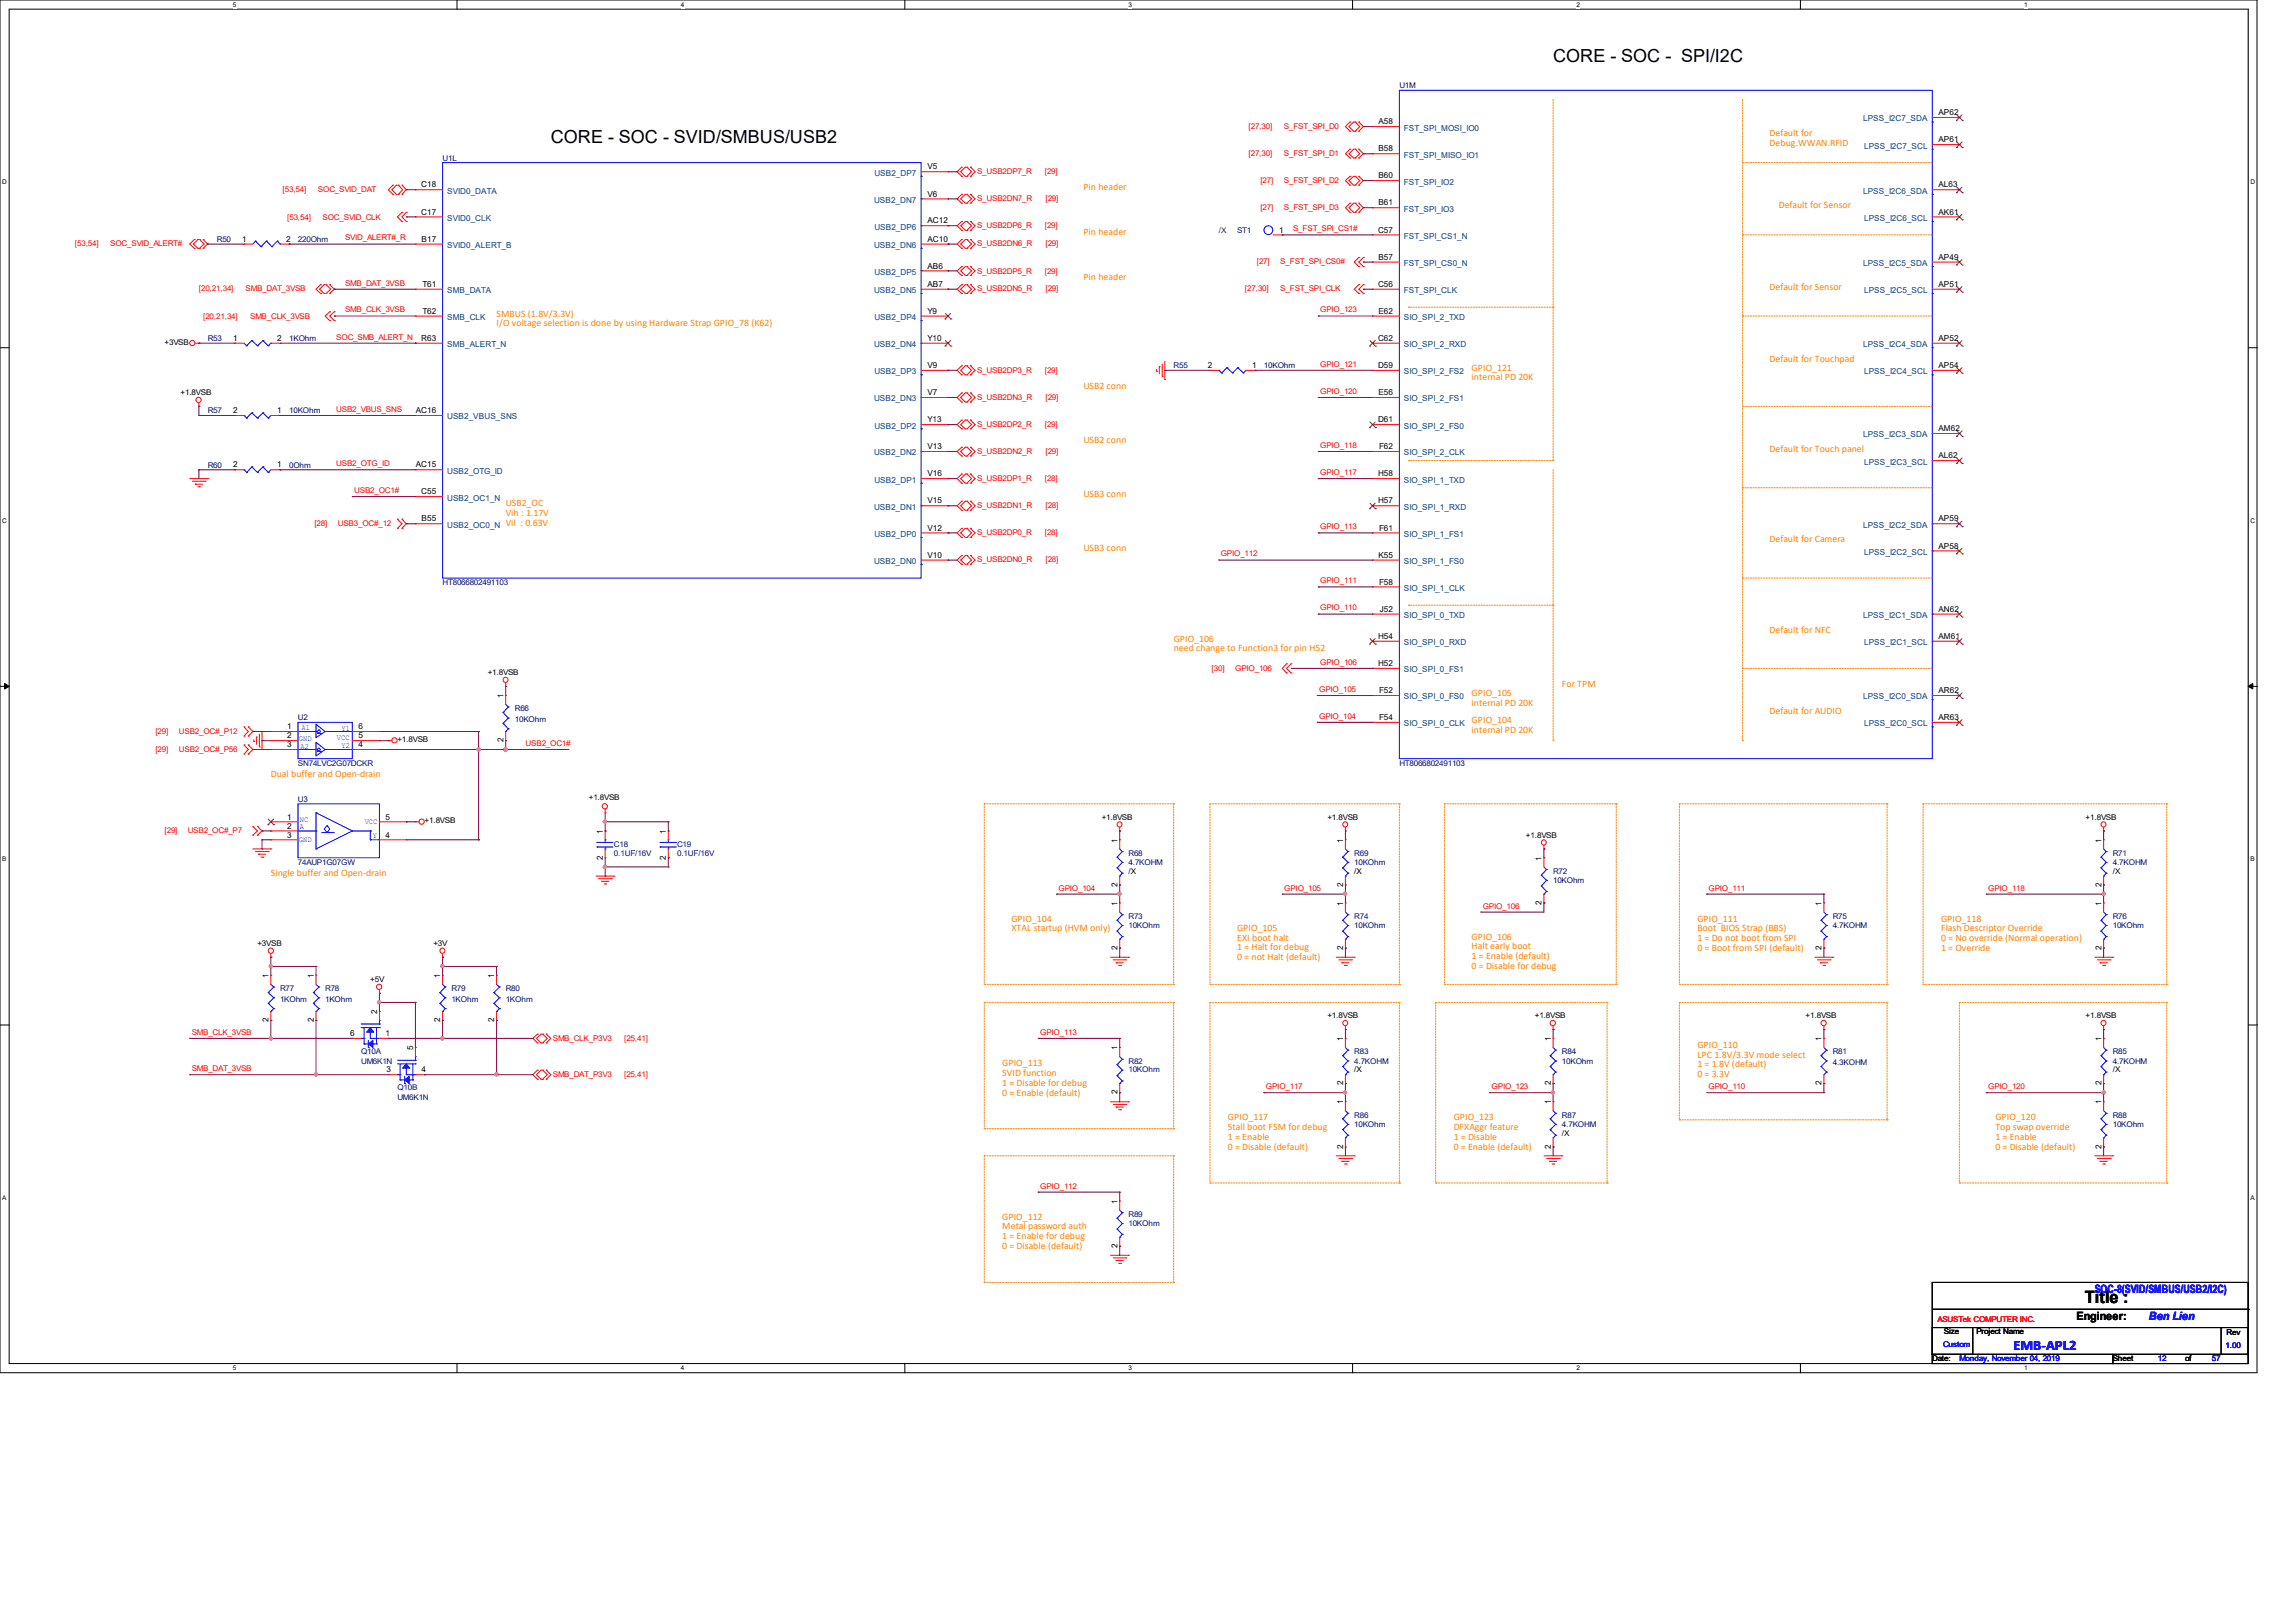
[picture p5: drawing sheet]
<svg xmlns="http://www.w3.org/2000/svg" width="297mm" height="210mm" viewBox="0 0 297 210" stroke-linecap="round" stroke-linejoin="round" font-family="sans-serif">
<defs><g id="words">
<g font-size="2.3">
<text x="201" y="8">CORE - SOC - SPI/I2C</text>
<text x="71.3" y="18.5">CORE - SOC - SVID/SMBUS/USB2</text>
</g>
<text font-size="2.2" x="269.8" y="168.6">Title :</text>
<text font-size="1.9" fill="#00f" x="260.6" y="174.7">EMB-APL2</text>
<g font-size="1.5" fill="#00f">
<text x="271.1" y="167.3">SOC-8(SVID/SMBUS/USB2/I2C)</text>
<text x="278.1" y="170.8">Ben Lien</text>
</g>
<text font-size="1.5" x="268.7" y="170.8">Engineer:</text>
<g font-size="1.3" fill="#ff8000">
<text x="229" y="17.6">Default for</text>
<text x="229" y="18.9">Debug.WWAN.RFID</text>
<text x="140.2" y="24.6">Pin header</text>
<text x="230.2" y="27">Default for Sensor</text>
<text x="140.2" y="30.4">Pin header</text>
<text x="64.3" y="41">SMBUS (1.8V/3.3V)</text>
<text x="140.2" y="36.3">Pin header</text>
<text x="229" y="37.5">Default for Sensor</text>
<text x="64.3" y="42.2">I/O voltage selection is done by using Hardware Strap GPIO_78 (K62)</text>
<text x="190.5" y="48">GPIO_121</text>
<text x="229" y="46.8">Default for Touchpad</text>
<text x="140.2" y="50.3">USB2 conn</text>
<text x="190.5" y="49.2">internal PD 20K</text>
<text x="140.2" y="57.3">USB2 conn</text>
<text x="229" y="58.5">Default for Touch panel</text>
<text x="65.4" y="65.5">USB2_OC</text>
<text x="140.2" y="64.3">USB3 conn</text>
<text x="65.4" y="66.8">Vih : 1.17V</text>
<text x="65.4" y="68">Vil : 0.63V</text>
<text x="140.2" y="71.3">USB3 conn</text>
<text x="229" y="70.2">Default for Camera</text>
<text x="151.9" y="83">GPIO_106</text>
<text x="229" y="81.9">Default for NFC</text>
<text x="151.9" y="84.3">need change to Function3 for pin H52</text>
<text x="202.1" y="88.9">For TPM</text>
<text x="190.5" y="90">GPIO_105</text>
<text x="190.5" y="91.3">internal PD 20K</text>
<text x="190.5" y="93.6">GPIO_104</text>
<text x="190.5" y="94.8">internal PD 20K</text>
<text x="229" y="92.4">Default for AUDIO</text>
<text x="35.1" y="100.5">Dual buffer and Open-drain</text>
<text x="35.1" y="113.4">Single buffer and Open-drain</text>
<text x="130.9" y="119.3">GPIO_104</text>
<text x="219.7" y="119.3">GPIO_111</text>
<text x="251.2" y="119.3">GPIO_118</text>
<text x="130.9" y="120.5">XTAL startup (HVM only)</text>
<text x="160.1" y="120.4">GPIO_105</text>
<text x="160.1" y="121.7">EXI boot halt</text>
<text x="160.1" y="123">1 = Halt for debug</text>
<text x="160.1" y="124.2">0 = not Halt (default)</text>
<text x="190.5" y="121.6">GPIO_106</text>
<text x="190.5" y="122.9">Halt early boot</text>
<text x="190.5" y="124.1">1 = Enable (default)</text>
<text x="190.5" y="125.4">0 = Disable for debug</text>
<text x="219.7" y="120.5">Boot BIOS Strap (BBS)</text>
<text x="219.7" y="121.8">1 = Do not boot from SPI</text>
<text x="219.7" y="123.1">0 = Boot from SPI (default)</text>
<text x="251.2" y="120.5">Flash Descriptor Override</text>
<text x="251.2" y="121.8">0 = No override (Normal operation)</text>
<text x="251.2" y="123.1">1 = Override</text>
<text x="129.7" y="138">GPIO_113</text>
<text x="219.7" y="135.6">GPIO_110</text>
<text x="219.7" y="136.9">LPC 1.8V/3.3V mode select</text>
<text x="129.7" y="139.2">SVID function</text>
<text x="129.7" y="140.5">1 = Disable for debug</text>
<text x="129.7" y="141.8">0 = Enable (default)</text>
<text x="219.7" y="138.1">1 = 1.8V (default)</text>
<text x="219.7" y="139.4">0 = 3.3V</text>
<text x="158.9" y="144.9">GPIO_117</text>
<text x="158.9" y="146.2">Stall boot FSM for debug</text>
<text x="158.9" y="147.5">1 = Enable</text>
<text x="158.9" y="148.8">0 = Disable (default)</text>
<text x="188.1" y="144.9">GPIO_123</text>
<text x="188.1" y="146.2">DFXAggr feature</text>
<text x="188.1" y="147.5">1 = Disable</text>
<text x="188.1" y="148.8">0 = Enable (default)</text>
<text x="258.2" y="144.9">GPIO_120</text>
<text x="258.2" y="146.2">Top swap override</text>
<text x="258.2" y="147.5">1 = Enable</text>
<text x="258.2" y="148.8">0 = Disable (default)</text>
<text x="129.7" y="157.8">GPIO_112</text>
<text x="129.7" y="159.1">Metal password auth</text>
<text x="129.7" y="160.4">1 = Enable for debug</text>
<text x="129.7" y="161.6">0 = Disable (default)</text>
</g>
<g font-size="1.1">
<text x="178.4" y="16.1">A58</text>
<text x="250.9" y="14.9">AP62</text>
<text x="120" y="21.9">V5</text>
<text x="178.4" y="23.1">B60</text>
<text x="178.4" y="19.6">B58</text>
<text x="250.9" y="18.4">AP61</text>
<text x="54.5" y="27.8">C17</text>
<text x="54.5" y="24.3">C18</text>
<text x="120" y="28.9">AC12</text>
<text x="120" y="25.4">V6</text>
<text x="178.4" y="26.6">B61</text>
<text x="250.9" y="27.8">AK61</text>
<text x="250.9" y="24.3">AL63</text>
<text x="31.3" y="31.3">1</text>
<text x="37" y="31.3">2</text>
<text x="54.6" y="31.3">B17</text>
<text x="120" y="34.8">AB6</text>
<text x="120" y="31.3">AC10</text>
<text x="165.6" y="30.1">1</text>
<text x="178.3" y="30.1">C57</text>
<text x="178.4" y="33.6">B57</text>
<text x="250.9" y="33.6">AP49</text>
<text x="54.7" y="40.6">T62</text>
<text x="54.7" y="37.1">T61</text>
<text x="120" y="40.6">Y9</text>
<text x="120" y="37.1">AB7</text>
<text x="178.3" y="37.1">C56</text>
<text x="178.4" y="40.6">E62</text>
<text x="250.9" y="37.1">AP51</text>
<text x="30.2" y="44.1">1</text>
<text x="35.9" y="44.1">2</text>
<text x="54.5" y="44.1">R63</text>
<text x="120" y="47.6">V9</text>
<text x="120" y="44.1">Y10</text>
<text x="156.3" y="47.6">2</text>
<text x="162.1" y="47.6">1</text>
<text x="178.3" y="47.6">D59</text>
<text x="178.3" y="44.1">C62</text>
<text x="250.9" y="47.6">AP54</text>
<text x="250.9" y="44.1">AP52</text>
<text x="30.2" y="53.5">2</text>
<text x="35.9" y="53.5">1</text>
<text x="53.8" y="53.5">AC16</text>
<text x="120" y="51.1">V7</text>
<text x="178.4" y="51.1">E56</text>
<text x="120" y="58.1">V13</text>
<text x="120" y="54.7">Y13</text>
<text x="178.3" y="54.7">D61</text>
<text x="178.5" y="58.1">F62</text>
<text x="250.9" y="59.3">AL62</text>
<text x="250.9" y="55.8">AM62</text>
<text x="30.2" y="60.5">2</text>
<text x="35.9" y="60.5">1</text>
<text x="53.8" y="60.5">AC15</text>
<text x="54.5" y="64">C55</text>
<text x="120" y="65.2">V15</text>
<text x="120" y="61.6">V16</text>
<text x="178.3" y="65.2">H57</text>
<text x="178.3" y="61.6">H58</text>
<text x="54.6" y="67.5">B55</text>
<text x="120" y="68.7">V12</text>
<text x="178.5" y="68.7">F61</text>
<text x="250.9" y="71">AP58</text>
<text x="250.9" y="67.5">AP59</text>
<text x="120" y="72.2">V10</text>
<text x="178.4" y="72.2">K55</text>
<text x="178.5" y="75.6">F58</text>
<text x="178.3" y="82.7">H54</text>
<text x="178.6" y="79.2">J52</text>
<text x="250.9" y="82.7">AM61</text>
<text x="250.9" y="79.2">AN62</text>
<text x="178.3" y="86.2">H52</text>
<text x="178.5" y="89.7">F52</text>
<text x="250.9" y="89.7">AR62</text>
<text x="37.2" y="94.4">1</text>
<text x="37.2" y="95.5">2</text>
<text x="46.4" y="95.5">5</text>
<text x="46.4" y="94.4">6</text>
<text x="65.2" y="90.3" transform="rotate(-90 65.2 90.3)">1</text>
<text x="178.5" y="93.2">F54</text>
<text x="250.9" y="93.2">AR63</text>
<text x="37.2" y="96.7">3</text>
<text x="46.4" y="96.7">4</text>
<text x="65.2" y="96.1" transform="rotate(-90 65.2 96.1)">2</text>
<text x="37.2" y="106">1</text>
<text x="37.2" y="107.2">2</text>
<text x="49.9" y="106">5</text>
<text x="78" y="107.9" transform="rotate(-90 78 107.9)">1</text>
<text x="86.2" y="107.9" transform="rotate(-90 86.2 107.9)">1</text>
<text x="37.2" y="108.4">3</text>
<text x="49.9" y="108.4">4</text>
<text x="78" y="111.3" transform="rotate(-90 78 111.3)">2</text>
<text x="86.2" y="111.3" transform="rotate(-90 86.2 111.3)">2</text>
<text x="144.6" y="109" transform="rotate(-90 144.6 109)">1</text>
<text x="173.8" y="109" transform="rotate(-90 173.8 109)">1</text>
<text x="199.5" y="111.4" transform="rotate(-90 199.5 111.4)">1</text>
<text x="271.9" y="109" transform="rotate(-90 271.9 109)">1</text>
<text x="144.6" y="117.2" transform="rotate(-90 144.6 117.2)">1</text>
<text x="144.6" y="114.8" transform="rotate(-90 144.6 114.8)">2</text>
<text x="173.8" y="117.2" transform="rotate(-90 173.8 117.2)">1</text>
<text x="173.8" y="114.8" transform="rotate(-90 173.8 114.8)">2</text>
<text x="199.5" y="117.1" transform="rotate(-90 199.5 117.1)">2</text>
<text x="235.8" y="117.2" transform="rotate(-90 235.8 117.2)">1</text>
<text x="271.9" y="117.2" transform="rotate(-90 271.9 117.2)">1</text>
<text x="271.9" y="114.8" transform="rotate(-90 271.9 114.8)">2</text>
<text x="144.6" y="122.9" transform="rotate(-90 144.6 122.9)">2</text>
<text x="173.8" y="122.9" transform="rotate(-90 173.8 122.9)">2</text>
<text x="235.8" y="122.9" transform="rotate(-90 235.8 122.9)">2</text>
<text x="271.9" y="122.9" transform="rotate(-90 271.9 122.9)">2</text>
<text x="34.8" y="126.6" transform="rotate(-90 34.8 126.6)">1</text>
<text x="40.6" y="126.6" transform="rotate(-90 40.6 126.6)">1</text>
<text x="48.8" y="131.2" transform="rotate(-90 48.8 131.2)">2</text>
<text x="57" y="126.6" transform="rotate(-90 57 126.6)">1</text>
<text x="64" y="126.6" transform="rotate(-90 64 126.6)">1</text>
<text x="34.8" y="132.3" transform="rotate(-90 34.8 132.3)">2</text>
<text x="40.6" y="132.3" transform="rotate(-90 40.6 132.3)">2</text>
<text x="45.3" y="134.1">6</text>
<text x="49.9" y="134.1">1</text>
<text x="53.5" y="135.9" transform="rotate(-90 53.5 135.9)">5</text>
<text x="57" y="132.3" transform="rotate(-90 57 132.3)">2</text>
<text x="64" y="132.3" transform="rotate(-90 64 132.3)">2</text>
<text x="144.6" y="135.9" transform="rotate(-90 144.6 135.9)">1</text>
<text x="173.8" y="134.7" transform="rotate(-90 173.8 134.7)">1</text>
<text x="200.7" y="134.7" transform="rotate(-90 200.7 134.7)">1</text>
<text x="235.8" y="134.7" transform="rotate(-90 235.8 134.7)">1</text>
<text x="271.9" y="134.7" transform="rotate(-90 271.9 134.7)">1</text>
<text x="50" y="138.8">3</text>
<text x="54.6" y="138.8">4</text>
<text x="144.6" y="141.6" transform="rotate(-90 144.6 141.6)">2</text>
<text x="173.8" y="142.9" transform="rotate(-90 173.8 142.9)">1</text>
<text x="173.8" y="140.5" transform="rotate(-90 173.8 140.5)">2</text>
<text x="200.7" y="142.9" transform="rotate(-90 200.7 142.9)">1</text>
<text x="200.7" y="140.5" transform="rotate(-90 200.7 140.5)">2</text>
<text x="235.8" y="140.5" transform="rotate(-90 235.8 140.5)">2</text>
<text x="271.9" y="142.9" transform="rotate(-90 271.9 142.9)">1</text>
<text x="271.9" y="140.5" transform="rotate(-90 271.9 140.5)">2</text>
<text x="173.8" y="148.6" transform="rotate(-90 173.8 148.6)">2</text>
<text x="200.7" y="148.6" transform="rotate(-90 200.7 148.6)">2</text>
<text x="271.9" y="148.6" transform="rotate(-90 271.9 148.6)">2</text>
<text x="144.6" y="155.8" transform="rotate(-90 144.6 155.8)">1</text>
<text x="144.6" y="161.5" transform="rotate(-90 144.6 161.5)">2</text>
</g>
<g font-size="1.1" fill="#004080">
<text x="181.7" y="16.9">FST_SPI_MOSI_IO0</text>
<text x="241.1" y="15.7">LPSS_I2C7_SDA</text>
<text x="113.2" y="22.7">USB2_DP7</text>
<text x="181.7" y="23.9">FST_SPI_IO2</text>
<text x="181.7" y="20.4">FST_SPI_MISO_IO1</text>
<text x="241.3" y="19.2">LPSS_I2C7_SCL</text>
<text x="57.9" y="28.6">SVID0_CLK</text>
<text x="57.9" y="25.1">SVID0_DATA</text>
<text x="113.1" y="26.2">USB2_DN7</text>
<text x="113.2" y="29.7">USB2_DP6</text>
<text x="181.7" y="27.4">FST_SPI_IO3</text>
<text x="241.1" y="25.1">LPSS_I2C6_SDA</text>
<text x="241.3" y="28.6">LPSS_I2C6_SCL</text>
<text x="57.9" y="32.1">SVID0_ALERT_B</text>
<text x="113.1" y="32.1">USB2_DN6</text>
<text x="113.2" y="35.6">USB2_DP5</text>
<text x="181.7" y="34.4">FST_SPI_CS0_N</text>
<text x="181.7" y="30.9">FST_SPI_CS1_N</text>
<text x="241.1" y="34.4">LPSS_I2C5_SDA</text>
<text x="57.9" y="41.4">SMB_CLK</text>
<text x="57.9" y="37.9">SMB_DATA</text>
<text x="113.1" y="37.9">USB2_DN5</text>
<text x="113.2" y="41.4">USB2_DP4</text>
<text x="181.7" y="41.4">SIO_SPI_2_TXD</text>
<text x="181.7" y="37.9">FST_SPI_CLK</text>
<text x="241.3" y="37.9">LPSS_I2C5_SCL</text>
<text x="57.9" y="44.9">SMB_ALERT_N</text>
<text x="113.1" y="44.9">USB2_DN4</text>
<text x="181.7" y="44.9">SIO_SPI_2_RXD</text>
<text x="241.1" y="44.9">LPSS_I2C4_SDA</text>
<text x="113.1" y="51.9">USB2_DN3</text>
<text x="113.2" y="48.4">USB2_DP3</text>
<text x="181.7" y="51.9">SIO_SPI_2_FS1</text>
<text x="181.7" y="48.4">SIO_SPI_2_FS2</text>
<text x="241.3" y="48.4">LPSS_I2C4_SCL</text>
<text x="57.9" y="54.3">USB2_VBUS_SNS</text>
<text x="113.1" y="58.9">USB2_DN2</text>
<text x="113.2" y="55.5">USB2_DP2</text>
<text x="181.7" y="58.9">SIO_SPI_2_CLK</text>
<text x="181.7" y="55.5">SIO_SPI_2_FS0</text>
<text x="241.1" y="56.6">LPSS_I2C3_SDA</text>
<text x="57.9" y="64.8">USB2_OC1_N</text>
<text x="57.9" y="61.3">USB2_OTG_ID</text>
<text x="113.1" y="66">USB2_DN1</text>
<text x="113.2" y="62.4">USB2_DP1</text>
<text x="181.7" y="66">SIO_SPI_1_RXD</text>
<text x="181.7" y="62.4">SIO_SPI_1_TXD</text>
<text x="241.3" y="60.1">LPSS_I2C3_SCL</text>
<text x="57.9" y="68.3">USB2_OC0_N</text>
<text x="113.2" y="69.5">USB2_DP0</text>
<text x="181.7" y="69.5">SIO_SPI_1_FS1</text>
<text x="241.1" y="68.3">LPSS_I2C2_SDA</text>
<text x="241.3" y="71.8">LPSS_I2C2_SCL</text>
<text x="113.1" y="73">USB2_DN0</text>
<text x="181.7" y="76.5">SIO_SPI_1_CLK</text>
<text x="181.7" y="73">SIO_SPI_1_FS0</text>
<text x="181.7" y="83.5">SIO_SPI_0_RXD</text>
<text x="181.7" y="80">SIO_SPI_0_TXD</text>
<text x="241.1" y="80">LPSS_I2C1_SDA</text>
<text x="241.3" y="83.5">LPSS_I2C1_SCL</text>
<text x="181.7" y="87">SIO_SPI_0_FS1</text>
<text x="181.7" y="94">SIO_SPI_0_CLK</text>
<text x="181.7" y="90.5">SIO_SPI_0_FS0</text>
<text x="241.1" y="90.5">LPSS_I2C0_SDA</text>
<text x="241.3" y="94">LPSS_I2C0_SCL</text>
</g>
<g font-size="1" fill="#000080">
<text x="181.1" y="11.4">U1M</text>
<text x="57.3" y="20.8">U1L</text>
<text x="28.1" y="31.3">R50</text>
<text x="38.6" y="31.3">220Ohm</text>
<text x="160.1" y="30.1">ST1</text>
<text x="26.9" y="44.2">R53</text>
<text x="37.4" y="44.2">1KOhm</text>
<text x="151.9" y="47.6">R55</text>
<text x="163.6" y="47.6">10KOhm</text>
<text x="26.9" y="53.5">R57</text>
<text x="37.4" y="53.5">10KOhm</text>
<text x="26.9" y="60.5">R60</text>
<text x="37.4" y="60.5">0Ohm</text>
<text x="57.3" y="75.7">HT8066802491103</text>
<text x="38.6" y="93.2">U2</text>
<text x="66.6" y="92">R66</text>
<text x="66.6" y="93.4">10KOhm</text>
<text x="38.6" y="99.1">SN74LVC2G07DCKR</text>
<text x="181.1" y="99.1">HT8066802491103</text>
<text x="38.6" y="103.7">U3</text>
<text x="38.6" y="111.9">74AUP1G07GW</text>
<text x="79.5" y="109.6">C18</text>
<text x="79.5" y="110.7">0.1UF/16V</text>
<text x="87.6" y="109.6">C19</text>
<text x="87.6" y="110.7">0.1UF/16V</text>
<text x="146" y="110.7">R68</text>
<text x="146" y="111.9">4.7KOHM</text>
<text x="175.3" y="110.7">R69</text>
<text x="175.3" y="111.9">10KOhm</text>
<text x="201" y="113.1">R72</text>
<text x="273.4" y="110.7">R71</text>
<text x="273.4" y="111.9">4.7KOHM</text>
<text x="146" y="118.9">R73</text>
<text x="175.3" y="118.9">R74</text>
<text x="201" y="114.3">10KOhm</text>
<text x="237.2" y="118.9">R75</text>
<text x="273.4" y="118.9">R76</text>
<text x="146" y="120.1">10KOhm</text>
<text x="175.3" y="120.1">10KOhm</text>
<text x="237.2" y="120.1">4.7KOHM</text>
<text x="273.4" y="120.1">10KOhm</text>
<text x="36.2" y="128.3">R77</text>
<text x="36.2" y="129.7">1KOhm</text>
<text x="42.1" y="128.3">R78</text>
<text x="42.1" y="129.7">1KOhm</text>
<text x="58.4" y="128.3">R79</text>
<text x="58.4" y="129.7">1KOhm</text>
<text x="65.4" y="128.3">R80</text>
<text x="65.4" y="129.7">1KOhm</text>
<text x="46.7" y="136.4">Q10A</text>
<text x="46.7" y="137.6">UM6K1N</text>
<text x="146" y="137.6">R82</text>
<text x="175.3" y="136.4">R83</text>
<text x="175.3" y="137.6">4.7KOHM</text>
<text x="202.1" y="136.4">R84</text>
<text x="202.1" y="137.6">10KOhm</text>
<text x="237.2" y="136.4">R81</text>
<text x="237.2" y="137.8">4.3KOHM</text>
<text x="273.4" y="136.4">R85</text>
<text x="273.4" y="137.6">4.7KOHM</text>
<text x="51.4" y="141.1">Q10B</text>
<text x="51.4" y="142.3">UM6K1N</text>
<text x="146" y="138.8">10KOhm</text>
<text x="175.3" y="144.6">R86</text>
<text x="175.3" y="145.8">10KOhm</text>
<text x="202.1" y="144.6">R87</text>
<text x="202.1" y="145.8">4.7KOHM</text>
<text x="273.4" y="144.6">R88</text>
<text x="273.4" y="145.8">10KOhm</text>
<text x="146" y="157.5">R89</text>
<text x="146" y="158.6">10KOhm</text>
</g>
<g font-size="1" fill="#f00">
<text x="161.6" y="16.7">[27,30]</text>
<text x="166.2" y="16.7">S_FST_SPI_D0</text>
<text x="126.4" y="22.5">S_USB2DP7_R</text>
<text x="135.2" y="22.5">[29]</text>
<text x="161.6" y="20.2">[27,30]</text>
<text x="163.1" y="23.7">[27]</text>
<text x="166.2" y="20.2">S_FST_SPI_D1</text>
<text x="166.2" y="23.7">S_FST_SPI_D2</text>
<text x="36.6" y="24.9">[53,54]</text>
<text x="37.2" y="28.5">[53,54]</text>
<text x="41.1" y="24.9">SOC_SVID_DAT</text>
<text x="41.7" y="28.5">SOC_SVID_CLK</text>
<text x="126.4" y="29.5">S_USB2DP6_R</text>
<text x="126.4" y="26">S_USB2DN7_R</text>
<text x="135.2" y="29.5">[29]</text>
<text x="135.3" y="26">[29]</text>
<text x="163.1" y="27.2">[27]</text>
<text x="166.2" y="27.2">S_FST_SPI_D3</text>
<text x="167.3" y="29.9">S_FST_SPI_CS1#</text>
<text x="9.7" y="31.9">[53,54]</text>
<text x="14.3" y="31.9">SOC_SVID_ALERT#</text>
<text x="44.7" y="31.1">SVID_ALERT#_R</text>
<text x="126.4" y="35.4">S_USB2DP5_R</text>
<text x="126.4" y="31.9">S_USB2DN6_R</text>
<text x="135.2" y="35.4">[29]</text>
<text x="135.3" y="31.9">[29]</text>
<text x="162.6" y="34.2">[27]</text>
<text x="165.7" y="34.2">S_FST_SPI_CS0#</text>
<text x="25.7" y="37.7">[20,21,34]</text>
<text x="26.3" y="41.3">[20,21,34]</text>
<text x="31.8" y="37.7">SMB_DAT_3VSB</text>
<text x="32.4" y="41.3">SMB_CLK_3VSB</text>
<text x="44.7" y="37">SMB_DAT_3VSB</text>
<text x="44.7" y="40.4">SMB_CLK_3VSB</text>
<text x="126.4" y="37.7">S_USB2DN5_R</text>
<text x="135.3" y="37.7">[29]</text>
<text x="161.1" y="37.7">[27,30]</text>
<text x="165.7" y="37.7">S_FST_SPI_CLK</text>
<text x="170.9" y="40.4">GPIO_123</text>
<text x="43.5" y="43.9">SOC_SMB_ALERT_N</text>
<text x="170.9" y="47.5">GPIO_121</text>
<text x="43.5" y="53.3">USB2_VBUS_SNS</text>
<text x="126.4" y="51.7">S_USB2DN3_R</text>
<text x="126.4" y="48.2">S_USB2DP3_R</text>
<text x="135.2" y="48.2">[29]</text>
<text x="135.3" y="51.7">[29]</text>
<text x="170.9" y="51">GPIO_120</text>
<text x="126.4" y="58.8">S_USB2DN2_R</text>
<text x="126.4" y="55.2">S_USB2DP2_R</text>
<text x="135.2" y="55.2">[29]</text>
<text x="135.3" y="58.8">[29]</text>
<text x="170.9" y="58">GPIO_118</text>
<text x="43.5" y="60.3">USB2_OTG_ID</text>
<text x="45.8" y="63.8">USB2_OC1#</text>
<text x="126.4" y="62.2">S_USB2DP1_R</text>
<text x="126.4" y="65.7">S_USB2DN1_R</text>
<text x="135.2" y="62.2">[28]</text>
<text x="135.3" y="65.7">[28]</text>
<text x="170.9" y="61.5">GPIO_117</text>
<text x="40.7" y="68.1">[28]</text>
<text x="43.7" y="68.1">USB3_OC#_12</text>
<text x="126.4" y="69.3">S_USB2DP0_R</text>
<text x="135.2" y="69.3">[28]</text>
<text x="170.9" y="68.5">GPIO_113</text>
<text x="126.4" y="72.8">S_USB2DN0_R</text>
<text x="135.3" y="72.8">[28]</text>
<text x="158" y="72">GPIO_112</text>
<text x="170.9" y="75.5">GPIO_111</text>
<text x="170.9" y="79">GPIO_110</text>
<text x="156.8" y="86.8">[30]</text>
<text x="159.8" y="86.8">GPIO_106</text>
<text x="170.7" y="89.5">GPIO_105</text>
<text x="170.9" y="86">GPIO_106</text>
<text x="20.1" y="95">[29]</text>
<text x="23.2" y="95">USB2_OC#_P12</text>
<text x="170.7" y="93">GPIO_104</text>
<text x="20.1" y="97.3">[29]</text>
<text x="23.2" y="97.3">USB2_OC#_P56</text>
<text x="68" y="96.5">USB2_OC1#</text>
<text x="21.3" y="107.8">[29]</text>
<text x="24.3" y="107.8">USB2_OC#_P7</text>
<text x="137" y="115.2">GPIO_104</text>
<text x="166.2" y="115.2">GPIO_105</text>
<text x="191.9" y="117.6">GPIO_106</text>
<text x="221.1" y="115.2">GPIO_111</text>
<text x="257.3" y="115.2">GPIO_118</text>
<text x="24.8" y="133.9">SMB_CLK_3VSB</text>
<text x="71.5" y="134.7">SMB_CLK_P3V3</text>
<text x="80.8" y="134.7">[25,41]</text>
<text x="134.6" y="133.9">GPIO_113</text>
<text x="24.8" y="138.6">SMB_DAT_3VSB</text>
<text x="71.5" y="139.4">SMB_DAT_P3V3</text>
<text x="80.8" y="139.4">[25,41]</text>
<text x="163.8" y="140.9">GPIO_117</text>
<text x="193" y="140.9">GPIO_123</text>
<text x="221.1" y="140.9">GPIO_110</text>
<text x="257.3" y="140.9">GPIO_120</text>
<text x="134.6" y="153.8">GPIO_112</text>
<text x="250.7" y="171">ASUSTek COMPUTER INC.</text>
</g>
<text font-size="1" fill="#008000" x="157.7" y="30.1">/X</text>
<g font-size="1">
<text x="21.3" y="44.6">+3VSB</text>
<text x="23.4" y="51.1">+1.8VSB</text>
<text x="63.1" y="87.4">+1.8VSB</text>
<text x="51.4" y="96">+1.8VSB</text>
<text x="54.9" y="106.5">+1.8VSB</text>
<text x="76.2" y="103.5">+1.8VSB</text>
<text x="142.6" y="106">+1.8VSB</text>
<text x="171.8" y="106">+1.8VSB</text>
<text x="269.9" y="106">+1.8VSB</text>
<text x="146" y="113.1">/X</text>
<text x="175.3" y="113.1">/X</text>
<text x="197.5" y="108.4">+1.8VSB</text>
<text x="273.4" y="113.1">/X</text>
<text x="33.3" y="122.4">+3VSB</text>
<text x="56.1" y="122.4">+3V</text>
<text x="47.9" y="127.1">+5V</text>
<text x="171.8" y="131.8">+1.8VSB</text>
<text x="198.6" y="131.8">+1.8VSB</text>
<text x="233.7" y="131.8">+1.8VSB</text>
<text x="269.9" y="131.8">+1.8VSB</text>
<text x="175.3" y="138.8">/X</text>
<text x="273.4" y="138.8">/X</text>
<text x="202.1" y="146.9">/X</text>
<text x="251.6" y="172.7">Size</text>
<text x="255.8" y="172.7">Project Name</text>
<text x="288.2" y="172.8">Rev</text>
<text x="250.1" y="176.2">Date:</text>
<text x="273.4" y="176.2">Sheet</text>
<text x="282.8" y="176.2">of</text>
</g>
<g font-size="1" fill="#00f">
<text x="38.7" y="95.8">GND</text>
<text x="39" y="94.4">A1</text>
<text x="43.6" y="95.8">VCC</text>
<text x="44.2" y="94.6">Y1</text>
<text x="38.9" y="96.9">A2</text>
<text x="44.2" y="96.8">Y2</text>
<text x="38.8" y="106.4">NC</text>
<text x="38.8" y="107.3">A</text>
<text x="47.2" y="106.6">VCC</text>
<text x="38.7" y="108.9">GND</text>
<text x="48.3" y="108.4">Y</text>
<text x="251.5" y="174.3">Custom</text>
<text x="253.6" y="176.2">Monday, November 04, 2019</text>
<text x="279.3" y="176.2">12</text>
<text x="286.3" y="176.2">57</text>
<text x="288" y="174.4">1.00</text>
</g>
<g font-size=".8">
<text x="30.1" y=".9">5</text>
<text x="88.1" y=".9">4</text>
<text x="146" y=".9">3</text>
<text x="204" y=".9">2</text>
<text x="262" y=".9">1</text>
<text x=".3" y="23.8">D</text>
<text x="291.3" y="23.8">D</text>
<text x=".3" y="67.6">C</text>
<text x="291.3" y="67.6">C</text>
<text x=".3" y="111.5">B</text>
<text x="291.3" y="111.5">B</text>
<text x=".3" y="155.3">A</text>
<text x="291.3" y="155.3">A</text>
<text x="30.1" y="177.3">5</text>
<text x="88.1" y="177.3">4</text>
<text x="146" y="177.3">3</text>
<text x="204" y="177.3">2</text>
<text x="262" y="177.3">1</text>
</g>
</g></defs>
<path d="M0 0h292.1v177.6h-292.1zM1.2 1.2h289.8v175.2h-289.8z" fill="none" stroke="#000" stroke-width=".13"/>
<g fill="#fff">
<path d="M30.1 .1h.5v1h-.5z"/>
<path d="M30.1 176.6h.5v.9h-.5z"/>
</g>
<path d="M59.1 0v1.2M59.1 176.4v1.2" fill="none" stroke="#000" stroke-width=".13"/>
<g fill="#fff">
<path d="M88.1 .1h.5v1h-.5z"/>
<path d="M88.1 176.6h.5v.9h-.5z"/>
</g>
<path d="M117.1 0v1.2M117.1 176.4v1.2" fill="none" stroke="#000" stroke-width=".13"/>
<g fill="#fff">
<path d="M146 .1h.5v1h-.5z"/>
<path d="M146 176.6h.5v.9h-.5z"/>
</g>
<path d="M175 0v1.2M175 176.4v1.2" fill="none" stroke="#000" stroke-width=".13"/>
<g fill="#fff">
<path d="M204 .1h.5v1h-.5z"/>
<path d="M204 176.6h.5v.9h-.5z"/>
</g>
<path d="M233 0v1.2M233 176.4v1.2" fill="none" stroke="#000" stroke-width=".13"/>
<g fill="#fff">
<path d="M262 .1h.4v1h-.4z"/>
<path d="M262 176.6h.4v.9h-.4z"/>
<path d="M.3 23.1h.6v.9h-.6z"/>
<path d="M291.3 23.1h.5v.9h-.5z"/>
<path d="M.3 66.9h.6v.9h-.6z"/>
<path d="M291.3 66.9h.5v.9h-.5z"/>
</g>
<path d="M0 45h1.2M291 45h1.1" fill="none" stroke="#000" stroke-width=".13"/>
<g fill="#fff">
<path d="M.3 110.7h.5v.9h-.5z"/>
<path d="M291.3 110.7h.5v.9h-.5z"/>
</g>
<path d="M0 88.8h1.2M291 88.8h1.1" fill="none" stroke="#000" stroke-width=".13"/>
<path d="M.6 88.4l.6 .4-.6 .4zM291 88.8l.5-.4v.8z" fill="#000" stroke="#000" stroke-width=".13"/>
<g fill="#fff">
<path d="M.3 154.5h.5v.9h-.5z"/>
<path d="M291.3 154.5h.5v.9h-.5z"/>
</g>
<path d="M0 132.6h1.2M291 132.6h1.1M250.1 165.9h40.9v9.4h-40.9zM250.1 171.8h5.2v3.5h-5.2zM250.1 175.3h23.3v1.1h-23.3zM250.1 169.4h40.9M255.4 171.8h32M273.4 175.3h17.6v1.1h-17.6zM287.4 171.8h3.6v3.5h-3.6zM287.4 171.8h.1M291 169.4h.1" fill="none" stroke="#000" stroke-width=".13"/>
<g fill="none" stroke="#ff8000" stroke-width=".13">
<path d="M201 12.9v46.7M225.5 12.9v82.9M182.3 39.8h.1M182.3 39.8h18.7M201 39.8h.1M225.5 21h.1M225.5 30.4h.1M225.5 21h24.6M225.5 30.4h24.6M182.3 59.6h.1M182.3 59.6h18.7M201 59.6h.1"/>
<path d="M225.5 40.9h.1M225.5 52.6h.1M225.5 40.9h24.6M225.5 52.6h24.6M182.3 78.3h.1M182.3 78.3h18.7M201 78.3h.1M201 60.8v35M225.5 63.1h.1M225.5 74.8h.1M225.5 63.1h24.6M225.5 74.8h24.6"/>
<path d="M201 95.8h.1M225.5 95.8h.1M225.5 86.5h.1M225.5 86.5h24.6M151.9 104h.1M151.9 104h-24.5v23.4M151.9 104v23.4M181.1 104h.1M181.1 104h-24.5v23.4M181.1 104v23.4M209.2 104h.1M209.2 104h-22.3v23.4"/>
<path d="M209.2 104v23.4M244.2 104h.1M244.2 104v23.4M244.2 104h-26.9v23.4M280.4 104h.1M280.4 104h-31.5v23.4M280.4 104v23.4M127.4 127.4h.1M127.4 127.4h24.5M151.9 129.7h.1M151.9 127.4h.1M151.9 129.7h-24.5v16.3"/>
<path d="M151.9 129.7v16.3M156.6 127.4h.1M156.6 127.4h24.5M181.1 129.7h.1M181.1 127.4h.1M181.1 129.7h-24.5v23.4M181.1 129.7v23.4M186.9 127.4h.1M186.9 127.4h22.3M208 129.7h.1M208 129.7h-22.2v23.4M208 129.7v23.4"/>
<path d="M209.2 127.4h.1M217.3 127.4h.1M217.3 127.4h26.9M244.2 127.4h.1M244.2 129.7h.1M244.2 129.7v15.2M244.2 129.7h-26.9v15.2M248.9 127.4h.1M248.9 127.4h31.5M280.4 127.4h.1M280.4 129.7h.1M280.4 129.7v23.4"/>
<path d="M280.4 129.7h-26.8v23.4M127.4 146h.1M127.4 146h24.5M151.9 146h.1M151.9 149.6h.1M151.9 149.6h-24.5v16.3M151.9 149.6v16.3M156.6 153.1h.1M156.6 153.1h24.5M181.1 153.1h.1M185.8 153.1h.1M185.8 153.1h22.2"/>
<path d="M208 153.1h.1M217.3 144.9h.1M217.3 144.9h26.9M244.2 144.9h.1M253.6 153.1h.1M253.6 153.1h26.8M280.4 153.1h.1M127.4 165.9h.1M127.4 165.9h24.5M151.9 165.9h.1"/>
</g>
<g fill="none" stroke="#f00" stroke-width=".13">
<path d="M174.7 17h.1M174.7 15.8h.1M174.7 19.3h.1M174.7 15.8l-.6 .6 .6 .6M174.7 19.3l-.6 .6 .6 .5M175.2 15.8h.1M175.2 17h.1M175.2 19.3h.1M175.2 15.8l-.6 .6 .6 .6M175.2 19.3l-.6 .6 .6 .5M175.4 15.8h.1M175.4 17h.1"/>
<path d="M175.4 19.3h.1M175.4 15.8l.6 .6-.6 .6M175.4 19.3l.6 .6-.6 .5M175.9 17h.1M175.9 15.8h.1M175.9 19.3h.1M175.9 15.8l.5 .6-.5 .6M175.9 19.3l.5 .6-.5 .5M177.6 19.9h.1M177.6 16.4h.1M177.6 19.9h3.5M177.6 16.4h3.5"/>
<path d="M250.1 18.7h3.5M250.1 15.2h3.5M253.6 18.7h.1M253.6 15.2h.1M25.1 32.1h.1M25.1 31h.1M25.1 31l-.5 .6 .5 .5M25.6 31h.1M25.6 32.1h.1M25.6 31l-.6 .6 .6 .5M25.8 31h.1M25.8 32.1h.1"/>
<path d="M25.8 31l.6 .6-.6 .5M26.3 32.1h.1M26.3 31h.1M26.3 31l.6 .6-.6 .5M31.6 31.6h.1M31.6 31.6h1.1M36.2 31.6h1.2M37.4 31.6h.1M41.5 38h.1M41.5 36.8h.1M41.5 36.8l-.6 .6 .6 .6M42 36.8h.1"/>
<path d="M42 38h.1M42 36.8l-.6 .6 .6 .6M42.2 36.8h.1M42.2 38h.1M42.2 36.8l.6 .6-.6 .6M42.7 38h.1M42.7 36.8h.1M42.7 36.8l.6 .6-.6 .6M50.8 25.1h.1M50.8 24h.1M50.8 24l-.6 .6 .6 .5M51.3 24h.1"/>
<path d="M51.3 25.1h.1M51.3 24l-.6 .6 .6 .5M51.6 24h.1M51.6 25.1h.1M51.6 24l.5 .6-.5 .5M52 25.1h.1M52 24h.1M52 27.5h.1M52 28.7h.1M52 24l.6 .6-.6 .5M52 27.5l-.6 .6 .6 .6M52.6 27.5h.1"/>
<path d="M52.6 28.7h.1M52.6 27.5l-.6 .6 .6 .6M53.8 37.4h.1M53.8 31.6h.1M53.8 28.1h.1M53.8 24.6h.1M53.8 31.6h3.5M53.8 37.4h3.5M53.8 28.1h3.5M53.8 24.6h3.5M119.2 31.6h3.5M119.2 37.4h3.5"/>
<path d="M119.2 35.1h3.5M119.2 29.2h3.5M119.2 25.7h3.5M119.2 22.2h3.5M122.7 37.4h.1M122.7 35.1h.1M122.7 31.6h.1M122.7 29.2h.1M122.7 25.7h.1M122.7 22.2h.1M124.5 36.8h.1M124.5 38h.1"/>
<path d="M124.5 34.5h.1M124.5 35.6h.1M124.5 31h.1M124.5 32.1h.1M124.5 28.7h.1M124.5 29.8h.1M124.5 25.1h.1M124.5 26.3h.1M124.5 21.6h.1M124.5 22.8h.1M124.5 36.8l-.6 .6 .6 .6M124.5 34.5l-.6 .6 .6 .5"/>
<path d="M124.5 31l-.6 .6 .6 .5M124.5 28.7l-.6 .5 .6 .6M124.5 25.1l-.6 .6 .6 .6M124.5 21.6l-.6 .6 .6 .6M124.9 38h.1M124.9 36.8h.1M124.9 35.6h.1M124.9 34.5h.1M124.9 32.1h.1M124.9 31h.1M124.9 29.8h.1M124.9 28.7h.1"/>
<path d="M124.9 26.3h.1M124.9 25.1h.1M124.9 22.8h.1M124.9 21.6h.1M124.9 36.8l-.6 .6 .6 .6M124.9 34.5l-.6 .6 .6 .5M124.9 31l-.6 .6 .6 .5M124.9 28.7l-.6 .5 .6 .6M124.9 25.1l-.6 .6 .6 .6M124.9 21.6l-.6 .6 .6 .6M125.1 38h.1M125.1 36.8h.1"/>
<path d="M125.1 35.6h.1M125.1 34.5h.1M125.1 32.1h.1M125.1 31h.1M125.1 29.8h.1M125.1 28.7h.1M125.1 26.3h.1M125.1 25.1h.1M125.1 22.8h.1M125.1 21.6h.1M125.1 36.8l.6 .6-.6 .6M125.1 34.5l.6 .6-.6 .5"/>
<path d="M125.1 31l.6 .6-.6 .5M125.1 28.7l.6 .5-.6 .6M125.1 25.1l.6 .6-.6 .6M125.1 21.6l.6 .6-.6 .6M125.6 36.8h.1M125.6 38h.1M125.6 34.5h.1M125.6 35.6h.1M125.6 31h.1M125.6 32.1h.1M125.6 28.7h.1M125.6 29.8h.1"/>
<path d="M125.6 25.1h.1M125.6 26.3h.1M125.6 21.6h.1M125.6 22.8h.1M125.6 36.8l.6 .6-.6 .6M125.6 34.5l.6 .6-.6 .5M125.6 31l.6 .6-.6 .5M125.6 28.7l.6 .5-.6 .6M125.6 25.1l.6 .6-.6 .6M125.6 21.6l.6 .6-.6 .6M164.8 30.4h1.1M165.9 30.4h.1"/>
<path d="M174.7 20.4h.1M174.7 24h.1M174.7 22.8h.1M174.7 27.5h.1M174.7 26.3h.1M174.7 22.8l-.6 .6 .6 .6M174.7 26.3l-.6 .6 .6 .6M175.2 20.4h.1M175.2 22.8h.1M175.2 24h.1M175.2 26.3h.1M175.2 27.5h.1"/>
<path d="M175.2 22.8l-.6 .6 .6 .6M175.2 26.3l-.6 .6 .6 .6M175.4 20.4h.1M175.4 22.8h.1M175.4 24h.1M175.4 26.3h.1M175.4 27.5h.1M175.4 22.8l.6 .6-.6 .6M175.4 26.3l.6 .6-.6 .6M175.9 20.4h.1M175.9 34.5h.1M175.9 33.3h.1"/>
<path d="M175.9 38h.1M175.9 36.8h.1M175.9 24h.1M175.9 22.8h.1M175.9 27.5h.1M175.9 26.3h.1M175.9 33.3l-.6 .6 .6 .6M175.9 36.8l-.6 .6 .6 .6M175.9 22.8l.5 .6-.5 .6M175.9 26.3l.5 .6-.5 .6M176.4 34.5h.1M176.4 33.3h.1"/>
<path d="M176.4 38h.1M176.4 36.8h.1M176.4 33.3l-.5 .6 .5 .6M176.4 36.8l-.5 .6 .5 .6M177.6 37.4h.1M177.6 33.9h.1M177.6 30.4h.1M177.6 26.9h.1M177.6 23.4h.1M177.6 30.4h3.5M177.6 37.4h3.5M177.6 33.9h3.5"/>
<path d="M177.6 26.9h3.5M177.6 23.4h3.5M250.1 37.4h3.5M250.1 28.1h3.5M250.1 24.6h3.5M250.1 33.9h3.5M253.6 37.4h.1M253.6 33.9h.1M253.6 28.1h.1M253.6 24.6h.1M25.3 44.4h.4M25.7 52.6h.1"/>
<path d="M25.7 44.4h.1M25.7 52.1v.5M30.4 44.4h.1M30.4 53.8h.1M30.4 44.4h1.2M30.4 53.8h1.2M35.1 44.4h1.1M35.1 53.8h1.1M36.2 44.4h.1M36.2 53.8h.1M42.7 40.3h.1M42.7 41.5h.1"/>
<path d="M42.7 40.3l-.6 .6 .6 .6M43.3 40.3h.1M43.3 41.5h.1M43.3 40.3l-.6 .6 .6 .6M53.8 53.8h.1M53.8 44.4h.1M53.8 40.9h.1M53.8 44.4h3.5M53.8 53.8h3.5M53.8 40.9h3.5M119.2 44.4h3.5M119.2 40.9h3.5"/>
<path d="M119.2 58.4h3.5M119.2 54.9h3.5M119.2 51.4h3.5M119.2 47.9h3.5M122.7 58.4h.1M122.7 54.9h.1M122.7 51.4h.1M122.7 47.9h.1M122.7 44.4h.1M122.7 40.9h.1M124.5 57.9h.1M124.5 59h.1"/>
<path d="M124.5 54.4h.1M124.5 55.5h.1M124.5 50.8h.1M124.5 52h.1M124.5 47.3h.1M124.5 48.5h.1M124.5 57.9l-.6 .5 .6 .6M124.5 54.4l-.6 .5 .6 .6M124.5 50.8l-.6 .6 .6 .6M124.5 47.3l-.6 .6 .6 .6M124.9 59h.1M124.9 57.9h.1"/>
<path d="M124.9 55.5h.1M124.9 54.4h.1M124.9 52h.1M124.9 50.8h.1M124.9 48.5h.1M124.9 47.3h.1M124.9 57.9l-.6 .5 .6 .6M124.9 54.4l-.6 .5 .6 .6M124.9 50.8l-.6 .6 .6 .6M124.9 47.3l-.6 .6 .6 .6M125.1 59h.1M125.1 57.9h.1"/>
<path d="M125.1 55.5h.1M125.1 54.4h.1M125.1 52h.1M125.1 50.8h.1M125.1 48.5h.1M125.1 47.3h.1M125.1 57.9l.6 .5-.6 .6M125.1 54.4l.6 .5-.6 .6M125.1 50.8l.6 .6-.6 .6M125.1 47.3l.6 .6-.6 .6M125.6 57.9h.1M125.6 59h.1"/>
<path d="M125.6 54.4h.1M125.6 55.5h.1M125.6 50.8h.1M125.6 52h.1M125.6 47.3h.1M125.6 48.5h.1M125.6 57.9l.6 .5-.6 .6M125.6 54.4l.6 .5-.6 .6M125.6 50.8l.6 .6-.6 .6M125.6 47.3l.6 .6-.6 .6M149.7 48h.1M149.7 47.8v.2"/>
<path d="M150 47.5h.1M150 47.5v.9M150.4 48.7h.1M150.4 47.1v1.6M150.7 49.1h.1M150.7 46.7v2.4M156.6 47.9h.1M156.6 47.9h1.1M161.2 47.9h1.2M162.4 47.9h.1M177.6 58.4h.1M177.6 54.9h.1"/>
<path d="M177.6 51.4h.1M177.6 47.9h.1M177.6 44.4h.1M177.6 40.9h.1M177.6 44.4h3.5M177.6 40.9h3.5M177.6 58.4h3.5M177.6 54.9h3.5M177.6 51.4h3.5M177.6 47.9h3.5M250.1 44.4h3.5M250.1 47.9h3.5"/>
<path d="M250.1 59.6h3.5M250.1 56.1h3.5M253.6 59.6h.1M253.6 56.1h.1M253.6 47.9h.1M253.6 44.4h.1M24.6 61.9h2.3M24.9 62.3h1.6M25.3 62.7h.1M25.3 62.7h.9M25.6 63h.2M25.8 63h.1"/>
<path d="M26.5 62.3h.1M26.9 61.9h.1M30.4 60.8h.1M30.4 60.8h1.2M35.1 60.8h1.1M36.2 60.8h.1M51.4 67.2h.1M51.4 68.4h.1M51.4 67.2l.6 .6-.6 .6M52 68.4h.1M52 67.2h.1M52 67.2l.6 .6-.6 .6"/>
<path d="M53.8 67.8h.1M53.8 64.3h.1M53.8 60.8h.1M53.8 67.8h3.5M53.8 64.3h3.5M53.8 60.8h3.5M119.2 61.9h3.5M119.2 72.5h3.5M119.2 69h3.5M119.2 65.4h3.5M122.7 72.5h.1M122.7 69h.1"/>
<path d="M122.7 65.4h.1M122.7 61.9h.1M124.5 68.4h.1M124.5 69.6h.1M124.5 71.9h.1M124.5 73h.1M124.5 61.3h.1M124.5 62.5h.1M124.5 64.9h.1M124.5 66h.1M124.5 68.4l-.6 .6 .6 .6M124.5 71.9l-.6 .6 .6 .5"/>
<path d="M124.5 61.3l-.6 .6 .6 .6M124.5 64.9l-.6 .5 .6 .6M124.9 69.6h.1M124.9 68.4h.1M124.9 73h.1M124.9 71.9h.1M124.9 62.5h.1M124.9 61.3h.1M124.9 66h.1M124.9 64.9h.1M124.9 68.4l-.6 .6 .6 .6M124.9 71.9l-.6 .6 .6 .5"/>
<path d="M124.9 61.3l-.6 .6 .6 .6M124.9 64.9l-.6 .5 .6 .6M125.1 69.6h.1M125.1 68.4h.1M125.1 73h.1M125.1 71.9h.1M125.1 62.5h.1M125.1 61.3h.1M125.1 66h.1M125.1 64.9h.1M125.1 68.4l.6 .6-.6 .6M125.1 71.9l.6 .6-.6 .5"/>
<path d="M125.1 61.3l.6 .6-.6 .6M125.1 64.9l.6 .5-.6 .6M125.6 68.4h.1M125.6 69.6h.1M125.6 71.9h.1M125.6 73h.1M125.6 61.3h.1M125.6 62.5h.1M125.6 64.9h.1M125.6 66h.1M125.6 68.4l.6 .6-.6 .6M125.6 71.9l.6 .6-.6 .5"/>
<path d="M125.6 61.3l.6 .6-.6 .6M125.6 64.9l.6 .5-.6 .6M177.6 79.5h.1M177.6 75.9h.1M177.6 72.5h.1M177.6 69h.1M177.6 65.4h.1M177.6 61.9h.1M177.6 61.9h3.5M177.6 72.5h3.5M177.6 69h3.5M177.6 65.4h3.5"/>
<path d="M177.6 79.5h3.5M177.6 75.9h3.5M250.1 67.8h3.5M250.1 79.5h3.5M250.1 71.3h3.5M253.6 79.5h.1M253.6 71.3h.1M253.6 67.8h.1M31.6 94.1h.1M31.6 95.2h.1M31.6 96.4h.1M31.6 97.6h.1"/>
<path d="M31.6 94.1l.5 .6-.5 .5M31.6 96.4l.5 .6-.5 .6M32.1 95.2h.1M32.1 94.1h.1M32.1 97.6h.1M32.1 96.4h.1M32.1 94.1l.6 .6-.6 .5M32.1 96.4l.6 .6-.6 .6M32.9 95.9h.1M32.9 95.7v.2M33.2 95.4h.1M33.2 95.4v.9"/>
<path d="M33.6 96.6h.1M33.6 95v1.6M33.9 97h.1M33.9 94.7v2.3M35.1 94.7h.1M35.1 95.8h.1M35.1 97h.1M35.1 95.8h3.5M35.1 94.7h3.5M35.1 97h3.5M45.6 95.8h3.5M45.6 94.7h3.5"/>
<path d="M45.6 97h3.5M49.1 97h.1M49.1 95.8h.1M49.1 94.7h.1M50.2 95.8h.1M50.2 95.8h.5M65.4 88.8h.1M65.4 90h.1M65.4 95.8h.1M65.4 88.3v.5M65.4 90v1.1M65.4 94.7v1.1"/>
<path d="M166.5 87.1h.1M166.5 85.9h.1M166.5 85.9l-.6 .6 .6 .6M167.1 87.1h.1M167.1 85.9h.1M167.1 85.9l-.6 .6 .6 .6M177.6 93.5h.1M177.6 90h.1M177.6 86.5h.1M177.6 83h.1M177.6 93.5h3.5M177.6 90h3.5"/>
<path d="M177.6 86.5h3.5M177.6 83h3.5M250.1 93.5h3.5M250.1 90h3.5M250.1 83h3.5M253.6 93.5h.1M253.6 90h.1M253.6 83h.1M32.7 106.9h.1M32.7 108.1h.1M32.7 109.9h2.4M32.7 106.9l.6 .6-.6 .6"/>
<path d="M33.1 110.2h1.6M33.3 108.1h.1M33.3 106.9h.1M33.3 106.9l.6 .6-.6 .6M33.4 110.5h.1M33.4 110.5h1M33.8 110.9h.2M34 110.9h.1M34.7 110.2h.1M35.1 109.9h.1M35.1 106.3h.1M35.1 107.5h.1"/>
<path d="M35.1 108.7h.1M35.1 106.3h3.5M35.1 107.5h3.5M35.1 108.7h3.5M49.1 106.3h3.5M49.1 108.7h3.5M52.6 108.7h.1M52.6 106.3h.1M53.8 106.3h.1M53.8 106.3h.4M77.1 113.4h2.4M77.5 113.7h1.6"/>
<path d="M77.9 114h.1M77.9 114h.9M78.2 114.4h.2M78.3 105.2h.1M78.3 107.5h.1M78.3 111h.1M78.3 104.7v.5M78.3 107.5v1.2M78.3 109.9v1.1M78.4 114.4h.1M79.1 113.7h.1M79.5 113.4h.1"/>
<path d="M86.5 107.5h.1M86.5 111h.1M86.5 107.5v1.2M86.5 109.9v1.1M144.9 107.5h.1M144.9 108.7h.1M144.9 114.5h.1M144.9 116.8h.1M144.9 107.1v.4M144.9 108.7v1.2M144.9 113.4v1.1M144.9 116.8v1.2"/>
<path d="M174.1 107.5h.1M174.1 116.8h.1M174.1 108.7h.1M174.1 114.5h.1M174.1 107.1v.4M174.1 108.7v1.2M174.1 113.4v1.1M174.1 116.8v1.2M199.8 109.9h.1M199.8 111h.1M199.8 116.8h.1M199.8 109.4v.5"/>
<path d="M199.8 111v1.2M199.8 115.7v1.1M236.1 116.8h.1M236.1 116.8v1.2M272.2 107.5h.1M272.2 116.8h.1M272.2 108.7h.1M272.2 114.5h.1M272.2 107.1v.4M272.2 108.7v1.2M272.2 113.4v1.1M272.2 116.8v1.2"/>
<path d="M35.1 123.9h.1M35.1 126.2h.1M35.1 132h.1M35.1 123.4v.5M35.1 126.2v1.2M35.1 130.9v1.1M40.9 126.2h.1M40.9 132h.1M40.9 126.2v1.2M40.9 130.9v1.1M45.6 134.4h.1M45.6 134.4h1.1"/>
<path d="M49.1 128.5h.1M49.1 130.9h.1M49.1 128.1v.4M49.1 130.9v1.1M49.1 134.4h1.1M50.2 134.4h.1M50.2 139.1h.1M50.2 139.1h1.2M53.8 135.6h.1M53.8 135.6v1.1M53.8 139.1h1.1M54.9 139.1h.1"/>
<path d="M57.3 123.9h.1M57.3 126.2h.1M57.3 132h.1M57.3 123.4v.5M57.3 126.2v1.2M57.3 130.9v1.1M64.3 126.2h.1M64.3 132h.1M64.3 126.2v1.2M64.3 130.9v1.1M69.6 133.8h.1M69.6 135h.1"/>
<path d="M69.6 138.5h.1M69.6 139.7h.1M69.6 133.8l-.6 .6 .6 .6M69.6 138.5l-.6 .6 .6 .6M70 135h.1M70 133.8h.1M70 139.7h.1M70 138.5h.1M70 133.8l-.6 .6 .6 .6M70 138.5l-.6 .6 .6 .6M70.2 135h.1M70.2 133.8h.1"/>
<path d="M70.2 139.7h.1M70.2 138.5h.1M70.2 133.8l.6 .6-.6 .6M70.2 138.5l.6 .6-.6 .6M70.7 133.8h.1M70.7 135h.1M70.7 138.5h.1M70.7 139.7h.1M70.7 133.8l.6 .6-.6 .6M70.7 138.5l.6 .6-.6 .6M143.7 123.9h2.3M144.1 124.2h1.6"/>
<path d="M144.4 124.6h.1M144.4 124.6h1M144.8 124.9h.2M144.9 135.6h.1M144.9 122.7h.1M144.9 121.5v1.2M144.9 135.6v1.1M145 124.9h.1M145.7 124.2h.1M146 123.9h.1M172.9 123.9h2.4M173.3 124.2h1.6"/>
<path d="M173.7 124.6h.1M173.7 124.6h.9M174 124.9h.2M174.1 133.2h.1M174.1 122.7h.1M174.1 134.4h.1M174.1 121.5v1.2M174.1 132.8v.4M174.1 134.4v1.2M174.1 139.1v1.1M174.2 124.9h.1M174.9 124.2h.1"/>
<path d="M175.3 123.9h.1M201 133.2h.1M201 134.4h.1M201 132.8v.4M201 134.4v1.2M201 139.1v1.1M234.9 123.9h2.3M235.2 124.2h1.7M235.6 124.6h.1M235.6 124.6h.9M235.9 124.9h.2M236.1 133.2h.1"/>
<path d="M236.1 134.4h.1M236.1 122.7h.1M236.1 121.5v1.2M236.1 132.8v.4M236.1 134.4v1.2M236.1 139.1v1.1M236.1 124.9h.1M236.9 124.2h.1M237.2 123.9h.1M271.1 123.9h2.3M271.4 124.2h1.7M271.8 124.6h.1"/>
<path d="M271.8 124.6h.9M272.1 124.9h.3M272.2 133.2h.1M272.2 134.4h.1M272.2 122.7h.1M272.2 121.5v1.2M272.2 132.8v.4M272.2 134.4v1.2M272.2 139.1v1.1M272.4 124.9h.1M273.1 124.2h.1M273.4 123.9h.1"/>
<path d="M143.7 142.6h2.3M144.1 142.9h1.6M144.4 143.3h.1M144.4 143.3h1M144.8 143.6h.2M144.9 141.4h.1M144.9 155.4h.1M144.9 140.2v1.2M144.9 155.4v1.2M145 143.6h.1M145.7 142.9h.1M146 142.6h.1"/>
<path d="M172.9 149.6h2.4M173.3 149.9h1.6M173.7 150.3h.1M173.7 150.3h.9M174 150.6h.2M174.1 142.6h.1M174.1 148.4h.1M174.1 140.2h.1M174.1 142.6v1.1M174.1 147.2v1.2M174.2 150.6h.1M174.9 149.9h.1"/>
<path d="M175.3 149.6h.1M199.8 149.6h2.3M200.2 149.9h1.6M200.5 150.3h.1M200.5 150.3h1M200.9 150.6h.2M201 140.2h.1M201 142.6h.1M201 148.4h.1M201 142.6v1.1M201 147.2v1.2M201.1 150.6h.1"/>
<path d="M201.8 149.9h.1M202.1 149.6h.1M236.1 140.2h.1M271.1 149.6h2.3M271.4 149.9h1.7M271.8 150.3h.1M271.8 150.3h.9M272.1 150.6h.3M272.2 140.2h.1M272.2 142.6h.1M272.2 148.4h.1M272.2 142.6v1.1"/>
<path d="M272.2 147.2v1.2M272.4 150.6h.1M273.1 149.9h.1M273.4 149.6h.1M143.7 162.4h2.3M144.1 162.8h1.6M144.4 163.1h.1M144.4 163.1h1M144.8 163.5h.2M144.9 161.2h.1M144.9 160.1v1.1M145 163.5h.1"/>
<path d="M145.7 162.8h.1M146 162.4h.1"/>
<circle cx="24.9" cy="44.4" r=".34"/>
<circle cx="25.7" cy="51.8" r=".34"/>
<circle cx="51.1" cy="95.8" r=".34"/>
<circle cx="65.4" cy="88" r=".33"/>
<circle cx="54.6" cy="106.3" r=".34"/>
<circle cx="78.3" cy="104.3" r=".34"/>
<circle cx="144.9" cy="106.7" r=".33"/>
<circle cx="174.1" cy="106.7" r=".33"/>
<circle cx="199.8" cy="109" r=".33"/>
<circle cx="272.2" cy="106.7" r=".33"/>
<circle cx="35.1" cy="123" r=".34"/>
<circle cx="49.1" cy="127.7" r=".34"/>
<circle cx="57.2" cy="123" r=".33"/>
<circle cx="174.1" cy="132.4" r=".33"/>
<circle cx="201" cy="132.4" r=".34"/>
<circle cx="236" cy="132.4" r=".34"/>
<circle cx="272.2" cy="132.4" r=".33"/>
</g>
<g fill="none" stroke="#00f" stroke-width=".13">
<path d="M181.1 11.7h69v86.5h-69zM250.1 15.8h.1M250.1 19.3h.1M33.1 31.2h.1M33.1 31.2l.7 .7M33.1 31.2l-.4 .4M33.8 31.9h.1M34.5 31.2h.1M34.5 31.2l.7 .7M34.5 31.2l-.7 .7M35.2 31.9h.1M35.9 31.2h.1"/>
<path d="M35.9 31.2l.3 .4M35.9 31.2l-.7 .7M36.2 31.6h.1M57.3 21h61.9v53.8h-61.9zM119.2 25.7h.1M119.2 32.1h.1M119.2 22.8h.1M119.2 38h.1M119.2 29.2h.1M119.2 35.1h.1M250.1 25.1h.1M250.1 34.5h.1"/>
<path d="M250.1 28.7h.1M250.1 38h.1M31.6 53.8h.1M31.6 44.4l.3 .3M31.6 53.8l.3 .3M31.9 44.7h.1M31.9 54.1h.1M32.6 44.1h.1M32.6 53.4h.1M32.6 44.1l-.7 .6M32.6 44.1l.7 .6M32.6 53.4l.7 .7"/>
<path d="M32.6 53.4l-.7 .7M33.3 44.7h.1M33.3 54.1h.1M34 44.1h.1M34 53.4h.1M34 44.1l-.7 .6M34 44.1l.7 .6M34 53.4l.7 .7M34 53.4l-.7 .7M34.7 44.7h.1M34.7 54.1h.1M35.1 44.4h.1"/>
<path d="M35.1 44.4l-.4 .3M35.1 53.8l-.4 .3M119.2 44.4h.1M119.2 51.4h.1M119.2 41.5h.1M119.2 58.4h.1M119.2 48.5h.1M119.2 55.5h.1M157.7 47.9h.1M157.7 47.9l.4 .4M158.1 48.3h.1M158.8 47.6h.1"/>
<path d="M158.8 47.6l.7 .7M158.8 47.6l-.7 .7M159.5 48.3h.1M160.2 47.6h.1M160.2 47.6l.7 .7M160.2 47.6l-.7 .7M160.9 48.3h.1M161.2 47.9l-.3 .4M250.1 45h.1M250.1 56.1h.1M250.1 48.5h.1M250.1 59.6h.1"/>
<path d="M31.6 60.8h.1M31.6 60.8l.3 .3M31.9 61.1h.1M32.6 60.4h.1M32.6 60.4l.7 .7M32.6 60.4l-.7 .7M33.3 61.1h.1M34 60.4h.1M34 60.4l.7 .7M34 60.4l-.7 .7M34.7 61.1h.1M35.1 60.8l-.4 .3"/>
<path d="M119.2 65.4h.1M119.2 73h.1M119.2 62.5h.1M119.2 69.6h.1M250.1 67.8h.1M250.1 79.5h.1M250.1 71.3h.1M38.6 93.5h7v4.7h-7zM38.6 97h.1M38.6 94.7h2.3M38.6 97h2.3M40.9 93.7l1.2 1-1.2 .8z"/>
<path d="M40.9 96.1l1.2 .9-1.2 .8zM40.9 94.7h.1M41 97l.3-.2 .2 .2-.2 .2zM41 94.9h.6M41 97.2h.6M41.3 94.4l.2 .3-.2 .2-.3-.2zM41.6 94.9h.1M41.6 97.2h.1M42.1 97h.1M42.1 94.7h3.5M42.1 97h3.5M45.6 94.7h.1"/>
<path d="M65.1 93.6h.1M65.1 92.2h.1M65.1 93.6l.7 .7M65.1 92.2l.7 .7M65.4 94.7h.1M65.4 91.1l.4 .4M65.8 94.3h.1M65.8 91.5h.1M65.8 92.9h.1M65.8 94.3l-.4 .4M65.8 92.9l-.7 .7M65.8 91.5l-.7 .7"/>
<path d="M250.1 90.6h.1M250.1 83h.1M250.1 94.1h.1M38.6 104h10.5v7h-10.5zM38.6 107.5h2.3M40.9 107.5h.1M40.9 109.9h.1M40.9 105.2h.1M40.9 105.2l4.7 2.3M40.9 105.2v4.7M41.6 107.7h1.5M42.3 106.8l.4 .5-.4 .4-.3-.4z"/>
<path d="M43.1 107.7h.1M45.6 107.5h.1M45.6 107.5h2.3M45.6 107.5l-4.7 2.4M47.9 108.7h.1M47.9 107.5h.1M47.9 107.5v1.2M47.9 108.7h1.2M77.3 109h.1M77.3 109.6h.1M77.3 109h2M77.3 109.6h2"/>
<path d="M78.3 108.7h.1M78.3 109.9h.1M78.3 108.7v.3M78.3 109.6v.3M85.4 109h.1M85.4 109.6h.1M85.4 109h2.1M85.4 109.6h2.1M86.5 108.7h.1M86.5 109.9h.1M86.5 108.7v.3M86.5 109.6v.3"/>
<path d="M144.6 112.3h.1M144.6 110.9h.1M144.6 119.1h.1M144.6 112.3l.6 .7M144.6 110.9l.6 .7M144.6 119.1l.6 .7M144.9 113.4h.1M144.9 109.9l.3 .3M144.9 118l.3 .4M145.2 113h.1M145.2 110.2h.1M145.2 111.6h.1"/>
<path d="M145.2 118.4h.1M145.2 119.8h.1M145.2 113l-.3 .4M145.2 111.6l-.6 .7M145.2 110.2l-.6 .7M145.2 119.8l-.6 .7M145.2 118.4l-.6 .7M173.8 119.1h.1M173.8 112.3h.1M173.8 110.9h.1M173.8 119.1l.7 .7M173.8 112.3l.7 .7"/>
<path d="M173.8 110.9l.7 .7M174.1 113.4h.1M174.1 118l.4 .4M174.1 109.9l.4 .3M174.5 118.4h.1M174.5 119.8h.1M174.5 113h.1M174.5 110.2h.1M174.5 111.6h.1M174.5 119.8l-.7 .7M174.5 118.4l-.7 .7M174.5 113l-.4 .4"/>
<path d="M174.5 111.6l-.7 .7M174.5 110.2l-.7 .7M199.5 114.6h.1M199.5 113.2h.1M199.5 114.6l.7 .8M199.5 113.2l.7 .7M199.8 115.7h.1M199.8 112.2l.4 .3M200.2 115.4h.1M200.2 112.5h.1M200.2 113.9h.1M200.2 115.4l-.4 .3"/>
<path d="M200.2 113.9l-.7 .7M200.2 112.5l-.7 .7M235.7 119.1h.1M235.7 119.1l.7 .7M236.1 118l.3 .4M236.4 118.4h.1M236.4 119.8h.1M236.4 119.8l-.7 .7M236.4 118.4l-.7 .7M271.9 119.1h.1M271.9 112.3h.1M271.9 110.9h.1"/>
<path d="M271.9 119.1l.7 .7M271.9 112.3l.7 .7M271.9 110.9l.7 .7M272.2 113.4h.1M272.2 118l.4 .4M272.2 109.9l.4 .3M272.6 118.4h.1M272.6 119.8h.1M272.6 113h.1M272.6 110.2h.1M272.6 111.6h.1M272.6 119.8l-.7 .7"/>
<path d="M272.6 118.4l-.7 .7M272.6 113l-.4 .4M272.6 111.6l-.7 .7M272.6 110.2l-.7 .7M34.7 129.8h.1M34.7 128.4h.1M34.7 129.8l.7 .7M34.7 128.4l.7 .7M35.1 130.9h.1M35.1 127.4l.3 .3M35.4 130.5h.1M35.4 127.7h.1"/>
<path d="M35.4 129.1h.1M35.4 130.5l-.3 .4M35.4 129.1l-.7 .7M35.4 127.7l-.7 .7M40.6 129.8h.1M40.6 128.4h.1M40.6 129.8l.7 .7M40.6 128.4l.7 .7M40.9 130.9h.1M40.9 127.4l.4 .3M41.3 130.5h.1M41.3 127.7h.1"/>
<path d="M41.3 129.1h.1M41.3 130.5l-.4 .4M41.3 129.1l-.7 .7M41.3 127.7l-.7 .7M46.7 134.4h.1M46.7 133h2.4M46.7 132.5h2.4M46.7 134.4h.4M47.1 134.4h.1M47.1 135.1h.1M47.1 133v2.1M47.1 135.1h.6"/>
<path d="M47.7 135.1h.1M47.7 135.6h.1M47.7 134.6v1M47.9 134.4h.1M47.9 133.6v.8M47.9 134.4h1.2M48.3 135.1h.1M48.3 135.1h.4M48.7 134.4h.1M48.7 135.1h.1M48.7 133v2.1M49.1 133h.1"/>
<path d="M49.1 132.5h.1M49.1 132h.1M49.1 134.4h.1M49.1 132v.5M51.4 139.1h.1M51.4 137.7h2.4M51.4 137.2h2.4M51.4 139.1h.4M51.8 139.1h.1M51.8 139.7h.1M51.8 137.7v2M51.8 139.7h.6"/>
<path d="M52.4 139.7h.1M52.4 139.3v.9M52.6 139.1h.1M52.6 138.2v.9M52.6 139.1h1.2M53 139.7h.1M53 139.7h.4M53.4 139.1h.1M53.4 139.7h.1M53.4 137.7v2M53.8 137.7h.1M53.8 137.2h.1"/>
<path d="M53.8 136.7h.1M53.8 139.1h.1M53.8 136.7v.5M56.9 129.8h.1M56.9 128.4h.1M56.9 129.8l.7 .7M56.9 128.4l.7 .7M57.3 130.9h.1M57.3 127.4l.3 .3M57.6 130.5h.1M57.6 127.7h.1M57.6 129.1h.1"/>
<path d="M57.6 130.5l-.3 .4M57.6 129.1l-.7 .7M57.6 127.7l-.7 .7M63.9 129.8h.1M63.9 128.4h.1M63.9 129.8l.7 .7M63.9 128.4l.7 .7M64.3 130.9h.1M64.3 127.4l.3 .3M64.6 130.5h.1M64.6 127.7h.1M64.6 129.1h.1"/>
<path d="M64.6 130.5l-.3 .4M64.6 129.1l-.7 .7M64.6 127.7l-.7 .7M144.6 139.2h.1M144.6 137.8h.1M144.6 120.5h.1M144.6 139.2l.6 .7M144.6 137.8l.6 .7M144.6 120.5l.6 .7M144.9 121.5h.1M144.9 136.7l.3 .4M145.2 139.9h.1"/>
<path d="M145.2 137.1h.1M145.2 138.5h.1M145.2 121.2h.1M145.2 139.9l-.3 .3M145.2 138.5l-.6 .7M145.2 137.1l-.6 .7M145.2 121.2l-.3 .3M173.8 120.5h.1M173.8 138h.1M173.8 136.6h.1M173.8 120.5l.7 .7M173.8 138l.7 .7"/>
<path d="M173.8 136.6l.7 .7M174.1 121.5h.1M174.1 139.1h.1M174.1 135.6l.4 .3M174.5 121.2h.1M174.5 138.7h.1M174.5 135.9h.1M174.5 137.3h.1M174.5 121.2l-.4 .3M174.5 138.7l-.4 .4M174.5 137.3l-.7 .7M174.5 135.9l-.7 .7"/>
<path d="M200.6 138h.1M200.6 136.6h.1M200.6 138l.7 .7M200.6 136.6l.7 .7M201 139.1h.1M201 135.6l.3 .3M201.3 138.7h.1M201.3 135.9h.1M201.3 137.3h.1M201.3 138.7l-.3 .4M201.3 137.3l-.7 .7M201.3 135.9l-.7 .7"/>
<path d="M235.7 138h.1M235.7 136.6h.1M235.7 120.5h.1M235.7 138l.7 .7M235.7 136.6l.7 .7M235.7 120.5l.7 .7M236.1 139.1h.1M236.1 121.5h.1M236.1 135.6l.3 .3M236.4 138.7h.1M236.4 135.9h.1M236.4 137.3h.1"/>
<path d="M236.4 121.2h.1M236.4 138.7l-.3 .4M236.4 137.3l-.7 .7M236.4 135.9l-.7 .7M236.4 121.2l-.3 .3M271.9 138h.1M271.9 136.6h.1M271.9 120.5h.1M271.9 138l.7 .7M271.9 136.6l.7 .7M271.9 120.5l.7 .7M272.2 139.1h.1"/>
<path d="M272.2 121.5h.1M272.2 135.6l.4 .3M272.6 138.7h.1M272.6 135.9h.1M272.6 137.3h.1M272.6 121.2h.1M272.6 138.7l-.4 .4M272.6 137.3l-.7 .7M272.6 135.9l-.7 .7M272.6 121.2l-.4 .3M52.4 140.2h.1M144.6 159h.1"/>
<path d="M144.6 157.6h.1M144.6 159l.6 .7M144.6 157.6l.6 .7M144.9 140.2h.1M144.9 156.6l.3 .3M145.2 159.7h.1M145.2 156.9h.1M145.2 158.3h.1M145.2 159.7l-.3 .4M145.2 158.3l-.6 .7M145.2 156.9l-.6 .7M173.8 146.2h.1"/>
<path d="M173.8 144.8h.1M173.8 146.2l.7 .7M173.8 144.8l.7 .7M174.1 147.2h.1M174.1 143.7l.4 .4M174.5 146.9h.1M174.5 144.1h.1M174.5 145.5h.1M174.5 146.9l-.4 .3M174.5 145.5l-.7 .7M174.5 144.1l-.7 .7M200.6 146.2h.1"/>
<path d="M200.6 144.8h.1M200.6 146.2l.7 .7M200.6 144.8l.7 .7M201 147.2h.1M201 143.7l.3 .4M201.3 146.9h.1M201.3 144.1h.1M201.3 145.5h.1M201.3 146.9l-.3 .3M201.3 145.5l-.7 .7M201.3 144.1l-.7 .7M271.9 146.2h.1"/>
<path d="M271.9 144.8h.1M271.9 146.2l.7 .7M271.9 144.8l.7 .7M272.2 147.2h.1M272.2 143.7l.4 .4M272.6 146.9h.1M272.6 144.1h.1M272.6 145.5h.1M272.6 146.9l-.4 .3M272.6 145.5l-.7 .7M272.6 144.1l-.7 .7M144.9 160.1h.1"/>
<circle cx="164.1" cy="29.8" r=".57"/>
</g>
<g fill="none" stroke="#804000" stroke-width=".13">
<path d="M253.2 19.1h.1M253.2 15.6h.1M253.2 18.4l.8 .7M253.2 14.9l.8 .7M253.9 18.4l-.7 .7M253.9 14.9l-.7 .7M254 19.1h.1M254 15.6h.1M253.2 37.8h.1M253.2 34.3h.1M253.2 28.4h.1M253.2 24.9h.1"/>
<path d="M253.2 37.1l.8 .7M253.2 33.6l.8 .7M253.2 27.7l.8 .7M253.2 24.2l.8 .7M253.9 37.1l-.7 .7M253.9 33.6l-.7 .7M253.9 27.7l-.7 .7M253.9 24.2l-.7 .7M254 37.8h.1M254 34.3h.1M254 28.4h.1M254 24.9h.1"/>
<path d="M122.3 44.8h.1M122.3 41.3h.1M122.3 44.1l.8 .7M122.3 40.6l.8 .7M123 44.1l-.7 .7M123 40.6l-.7 .7M123.1 44.8h.1M123.1 41.3h.1M177.2 55.3h.1M177.2 44.8h.1M177.3 54.6l.7 .7M177.3 44.1l.7 .7"/>
<path d="M178 54.6l-.8 .7M178 44.1l-.8 .7M178 55.3h.1M178 44.8h.1M253.2 60h.1M253.2 56.5h.1M253.2 48.3h.1M253.2 44.8h.1M253.2 59.3l.8 .7M253.2 55.8l.8 .7M253.2 47.6l.8 .7M253.2 44.1l.8 .7"/>
<path d="M253.9 59.3l-.7 .7M253.9 55.8l-.7 .7M253.9 47.6l-.7 .7M253.9 44.1l-.7 .7M254 60h.1M254 56.5h.1M254 48.3h.1M254 44.8h.1M177.2 65.8h.1M177.3 65.1l.7 .7M178 65.1l-.8 .7M178 65.8h.1"/>
<path d="M253.2 79.8h.1M253.2 71.7h.1M253.2 68.2h.1M253.2 79.1l.8 .7M253.2 71l.8 .7M253.2 67.4l.8 .8M253.9 79.1l-.7 .7M253.9 71l-.7 .7M253.9 67.4l-.7 .8M254 79.8h.1M254 71.7h.1M254 68.2h.1"/>
<path d="M177.2 83.4h.1M177.3 82.6l.7 .8M178 82.6l-.8 .8M178 83.4h.1M253.2 93.9h.1M253.2 90.4h.1M253.2 83.4h.1M253.2 93.1l.8 .8M253.2 89.7l.8 .7M253.2 82.6l.8 .8M253.9 93.1l-.7 .8M253.9 89.7l-.7 .7"/>
<path d="M253.9 82.6l-.7 .8M254 93.9h.1M254 90.4h.1M254 83.4h.1M34.7 106.7h.1M34.7 106l.7 .7M35.4 106l-.7 .7M35.4 106.7h.1"/>
</g>
<g fill="#00f" stroke="#00f" stroke-width=".13">
<path d="M47.9 133l.5 .6h-.9z" fill-rule="evenodd"/>
<path d="M47.7 135.1l.6-.5v1z" fill-rule="evenodd"/>
<path d="M52.6 137.7l.4 .5h-.9z" fill-rule="evenodd"/>
<path d="M52.4 139.7l.6-.4v.9z" fill-rule="evenodd"/>
</g>
<g fill="none" stroke="#800040" stroke-width=".13">
<path d="M176.4 16.4h.1M176.4 19.9h.1M176.4 16.4h1.2M176.4 19.9h1.2M26.9 31.6h.1M26.9 31.6h4.7M37.4 31.6h.1M37.4 31.6h16.4M43.3 37.4h.1M43.3 37.4h10.5M52.6 24.6h.1M52.6 28.1h.1"/>
<path d="M52.6 24.6h1.2M52.6 28.1h1.2M122.7 37.4h.1M122.7 35.1h.1M122.7 29.2h.1M122.7 31.6h.1M122.7 37.4h1.2M122.7 31.6h1.2M122.7 35.1h1.2M122.7 29.2h1.2M122.7 25.7h1.2M122.7 22.2h1.2"/>
<path d="M123.9 25.7h.1M123.9 22.2h.1M165.9 30.4h.1M165.9 30.4h11.7M176.4 33.9h.1M176.4 37.4h.1M176.4 23.4h.1M176.4 26.9h.1M176.4 37.4h1.2M176.4 33.9h1.2M176.4 23.4h1.2M176.4 26.9h1.2"/>
<path d="M25.7 44.4h.1M25.7 52.6h.1M25.7 44.4h4.7M25.7 52.6v1.2h4.7M30.4 53.8h.1M36.2 53.8h.1M36.2 44.4h17.6M36.2 53.8h17.6M43.3 40.9h.1M43.3 40.9h10.5M53.8 44.4h.1M122.7 54.9h.1"/>
<path d="M122.7 58.4h.1M122.7 47.9h.1M122.7 51.4h.1M122.7 58.4h1.2M122.7 51.4h1.2M122.7 47.9h1.2M122.7 54.9h1.2M150.7 47.9h.1M150.7 47.9h5.9M162.4 47.9h.1M162.4 47.9h15.2M170.6 58.4h.1"/>
<path d="M170.6 51.4h.1M170.6 40.9h.1M170.6 58.4h7M170.6 40.9h7M170.6 51.4h7M25.7 60.8h.1M25.7 60.8h4.7M25.7 60.8v1.1M30.4 60.8h.1M36.2 60.8h.1M36.2 60.8h17.6M45.6 64.3h.1"/>
<path d="M45.6 64.3h8.2M52.6 67.8h.1M52.6 67.8h1.2M122.7 72.5h.1M122.7 69h.1M122.7 61.9h.1M122.7 65.4h.1M122.7 61.9h1.2M122.7 72.5h1.2M122.7 69h1.2M122.7 65.4h1.2M157.7 72.5h.1"/>
<path d="M157.7 72.5h19.9M170.6 75.9h.1M170.6 61.9h.1M170.6 79.5h.1M170.6 69h.1M170.6 75.9h7M170.6 61.9h7M170.6 79.5h7M170.6 69h7M32.7 94.7h.1M32.7 97h.1M32.7 94.7h2.4"/>
<path d="M32.7 97h2.4M33.9 95.8h.1M33.9 95.8h1.2M49.1 94.7h12.8M49.1 97h24.5M49.1 95.8h1.1M50.2 95.8h.1M61.9 97h.1M61.9 94.7h.1M61.9 94.7v14M65.4 88.8h.1M65.4 95.8h.1"/>
<path d="M65.4 97h.1M65.4 88.8v1.2M65.4 95.8v1.2M167.1 86.5h10.5M170.5 93.5h.1M170.5 90h.1M170.5 93.5h7.1M170.5 90h7.1M177.6 86.5h.1M33.9 107.5h.1M33.9 109.9h.1M33.9 108.7h.1"/>
<path d="M33.9 107.5h1.2M33.9 108.7v1.2M33.9 108.7h1.2M52.6 106.3h.1M52.6 108.7h9.3M52.6 106.3h1.2M61.9 108.7h.1M78.3 106.3h.1M78.3 107.5h.1M78.3 112.2h.1M78.3 113.4h.1M78.3 106.3h8.2"/>
<path d="M78.3 105.2v2.3M78.3 111v2.4M78.3 112.2h8.2M86.5 106.3h.1M86.5 107.5h.1M86.5 112.2h.1M86.5 111h.1M86.5 106.3v1.2M86.5 111v1.2M136.7 115.7h.1M136.7 115.7h8.2M144.9 114.5h.1"/>
<path d="M144.9 107.5h.1M144.9 115.7h.1M144.9 107.5v1.2M144.9 114.5v2.3M165.9 115.7h.1M165.9 115.7h8.2M174.1 114.5h.1M174.1 115.7h.1M174.1 107.5h.1M174.1 107.5v1.2M174.1 114.5v2.3M191.6 118h.1"/>
<path d="M199.8 109.9h.1M199.8 116.8h.1M199.8 109.9v1.1M199.8 116.8v1.2h-8.2M220.9 115.7h.1M220.9 115.7h15.2M236.1 115.7h.1M236.1 115.7v1.1M257 115.7h.1M257 115.7h15.2M272.2 115.7h.1M272.2 114.5h.1"/>
<path d="M272.2 107.5h.1M272.2 107.5v1.2M272.2 114.5v2.3M24.6 134.4h.1M24.6 139.1h.1M24.6 134.4h21M24.6 139.1h25.6M35.1 123.9h.1M35.1 125.1h.1M35.1 132h.1M35.1 134.4h.1M35.1 125.1h5.8"/>
<path d="M35.1 123.9v2.3M35.1 132v2.4M40.9 125.1h.1M40.9 132h.1M40.9 139.1h.1M40.9 125.1v1.1M40.9 132v7.1M49.1 129.7h.1M49.1 128.5h.1M49.1 128.5v2.4M49.1 129.7h4.7M50.2 134.4h.1"/>
<path d="M50.2 134.4h18.8M53.8 129.7h.1M53.8 129.7v5.9M54.9 139.1h.1M54.9 139.1h14.1M57.3 125.1h.1M57.3 123.9h.1M57.3 132h.1M57.3 134.4h.1M57.3 123.9v2.3M57.3 132v2.4M57.3 125.1h7"/>
<path d="M64.3 125.1h.1M64.3 132h.1M64.3 139.1h.1M64.3 125.1v1.1M64.3 132v7.1M134.4 134.4h.1M134.4 134.4h10.5M144.9 122.7h.1M144.9 134.4h.1M144.9 122.7v1.2M144.9 134.4v1.2M174.1 122.7h.1"/>
<path d="M174.1 133.2h.1M174.1 122.7v1.2M174.1 133.2v1.2M201 133.2h.1M201 133.2v1.2M236.1 122.7h.1M236.1 133.2h.1M236.1 122.7v1.2M236.1 133.2v1.2M272.2 122.7h.1M272.2 133.2h.1M272.2 122.7v1.2"/>
<path d="M272.2 133.2v1.2M134.4 154.3h.1M134.4 154.3h10.5M144.9 141.4h.1M144.9 154.3h.1M144.9 141.4v1.2M144.9 154.3v1.1M163.6 141.4h.1M163.6 141.4h10.5M174.1 140.2h.1M174.1 148.4h.1M174.1 141.4h.1"/>
<path d="M174.1 140.2v2.4M174.1 148.4v1.2M192.8 141.4h.1M192.8 141.4h8.2M201 140.2h.1M201 141.4h.1M201 148.4h.1M201 140.2v2.4M201 148.4v1.2M220.9 141.4h15.2M236.1 141.4h.1M236.1 140.2h.1"/>
<path d="M236.1 140.2v1.2M257 141.4h.1M257 141.4h15.2M272.2 140.2h.1M272.2 141.4h.1M272.2 148.4h.1M272.2 140.2v2.4M272.2 148.4v1.2M144.9 161.2h.1M144.9 161.2v1.2"/>
</g>
<g fill="#f0f" stroke="#f0f" stroke-width=".13">
<circle cx="144.9" cy="115.7" r=".21"/>
<circle cx="174.1" cy="115.7" r=".21"/>
<circle cx="272.2" cy="115.7" r=".21"/>
<circle cx="174.1" cy="141.4" r=".21"/>
<circle cx="201" cy="141.4" r=".21"/>
<circle cx="272.2" cy="141.4" r=".21"/>
<circle cx="57.2" cy="125" r=".21"/>
<circle cx="64.3" cy="139" r=".21"/>
<circle cx="57.2" cy="134.4" r=".21"/>
<circle cx="49.1" cy="129.7" r=".21"/>
<circle cx="35.1" cy="125" r=".21"/>
<circle cx="35.1" cy="134.4" r=".21"/>
<circle cx="40.9" cy="139" r=".21"/>
<circle cx="65.4" cy="97" r=".22"/>
<circle cx="61.9" cy="97" r=".21"/>
<circle cx="78.3" cy="106.3" r=".21"/>
<circle cx="78.3" cy="112.2" r=".21"/>
</g>
<use href="#words"/>
</svg>
